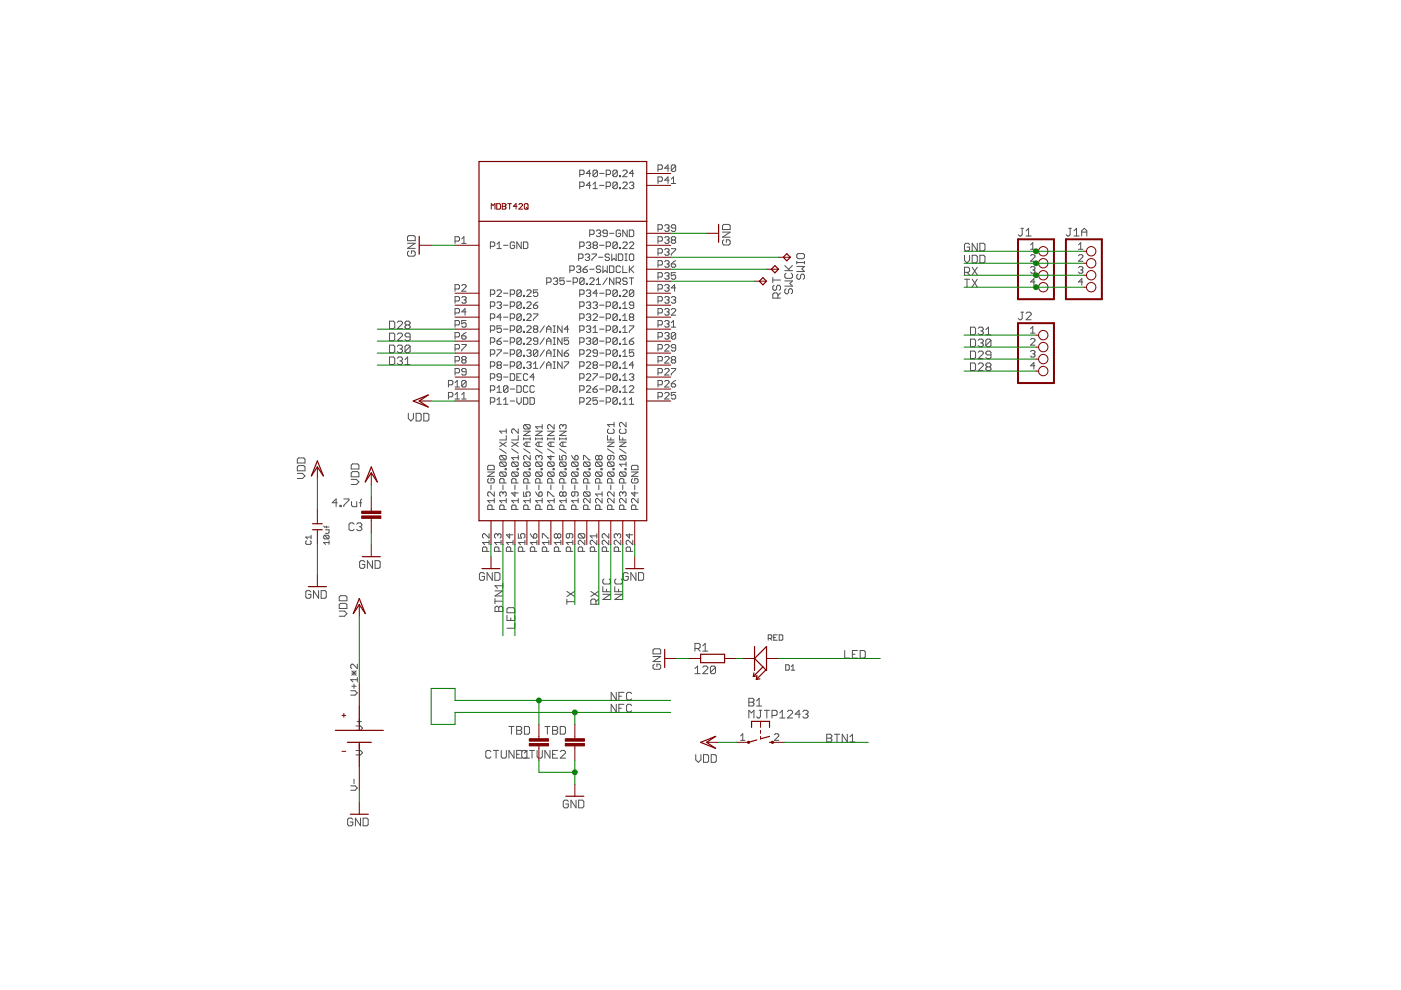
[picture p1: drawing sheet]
<svg xmlns="http://www.w3.org/2000/svg" width="297mm" height="210mm" viewBox="0 0 297 210" stroke-linecap="round" stroke-linejoin="round" font-family="sans-serif">
<g fill="none" stroke="#505050" stroke-width=".21">
<path d="M122.9 37h.7l.2-.2v-.5l-.2-.2h-.7v1.4M122.9 39.5h.7l.2-.2v-.5l-.2-.2h-.7v1.4M125.2 36.8h-.9l.7-.7v1.4M125.2 39.3h-.9l.7-.7v1.4M125.7 39.1l.5-.5v1.4M126.7 36.3l-.3-.2h-.4l-.3 .2v.9M126.7 36.3v.9l-.3 .3h-.4l-.3-.3M126.7 36.3l-1 .9M127.1 36.8h1M127.1 39.3h1M128.5 37h.7l.3-.2v-.5l-.3-.2h-.7v1.4M128.5 39.5h.7l.3-.2v-.5l-.3-.2h-.7v1.4"/>
<path d="M130.9 36.3l-.3-.2h-.4l-.3 .2v.9M130.9 38.8l-.3-.2h-.4l-.3 .2v1M130.9 36.3v.9l-.3 .3h-.4l-.3-.3M130.9 38.8v1l-.3 .2h-.4l-.3-.2M130.9 36.3l-1 .9M130.9 38.8l-1 1M131.3 37.2h.3v.3h-.3zM131.3 39.8h.3v.2h-.3zM132 36.3l.3-.2h.4l.3 .2v.2l-1 1h1M132 38.8l.3-.2h.4l.3 .2v.3l-1 .9h1M133.4 38.8l.3-.2h.4l.3 .2-.3 .5M133.9 39.3h.2"/>
<path d="M134.1 39.3l.3 .2-.3 .5h-.4l-.3-.2M134.4 36.8h-1l.7-.7v1.4M139.5 35.9h.7l.2-.2v-.5l-.2-.2h-.7v1.4M139.5 38.4h.7l.2-.2v-.5l-.2-.2h-.7v1.4M141.9 38.2h-1l.7-.7v1.4M141.9 35.7h-1l.7-.7v1.4M142.3 38l.5-.5v1.4M142.3 38.9h1M143.3 35.2l-1 .9M143.3 35.2l-.3-.2h-.4l-.3 .2v.9M143.3 35.2v.9l-.3 .3h-.4l-.3-.3M86.4 51.6h1.6l-1.6 1.1h1.6"/>
<path d="M86.7 53.2l-.3 .3v.5l.3 .3h1.1l.2-.3v-.5l-.2-.3h-.6v.6M86.7 50h1.1l.2 .2v.8h-1.6v-.8zM96.5 51.1h.7l.2-.2v-.5l-.2-.2h-.7v1.4M97.9 50.7l.5-.5v1.4M97.9 51.6h.9M104 52.2h.7l.2-.2v-.5l-.2-.2h-.7v1.4M105.4 52.7h.9M105.4 51.8l.4-.5v1.4M106.8 52h.9M109.1 51.5l-.2-.2h-.5l-.2 .2v1l.2 .2h.5l.2-.2v-.5h-.5M110.5 51.3v1.4l-.9-1.4v1.4M111 51.3h.7l.2 .2v1l-.2 .2h-.7z"/>
<path d="M115.9 59.9h.7l.2-.3v-.4l-.2-.3h-.7v1.4M117.3 59.2l.2-.3h.5l.2 .3-.2 .4M117.8 59.6h.2M118 59.6l.2 .3-.2 .4h-.5l-.2-.2M119.6 58.9h-.9v.7l.7-.2 .2 .2v.5l-.2 .2h-.5l-.2-.2M120.1 59.6h1M120.8 57.3h.7l.3-.2v-.5l-.3-.2h-.7v1.4M121.5 59.9h.7l.2-.3v-.4l-.2-.3h-.7v1.4M122.2 56.6l.2-.2h.5l.2 .2-.2 .5M122.7 54.8h.7l.2-.3v-.4l-.2-.3h-.7v1.4M122.7 57.1h.2M122.9 52.2h.7l.2-.2v-.5l-.2-.2h-.7v1.4"/>
<path d="M122.9 57.1l.2 .2-.2 .5h-.5l-.2-.2M123.6 57.1h.7l.2 .5-.2 .2h-.5l-.2-.2zM123.8 59.2v.9l-.2 .2h-.5l-.2-.2M123.8 59.2l-.2-.3h-.5l-.2 .3v.9M123.8 59.2l-.9 .9M124.1 54.1l.2-.3h.5l.2 .3-.2 .4M124.3 51.5l.2-.2h.5l.2 .2-.2 .5M124.5 56.4l-.9 .7M124.5 54.5h.3M124.8 54.5l.2 .3-.2 .4h-.5l-.2-.2M124.8 52h.2M125 52l.2 .2-.2 .5h-.5l-.2-.2"/>
<path d="M125 59.2l.3-.3h.4l.3 .3v.2l-1 .9h1M125 49.7h.7l.3-.2v-.5l-.3-.2h-.7v1.4M125 57.1h1M125.5 53.8h.9v.3l-.9 .9v.2M125.7 40h1M126 52l-.3 .2 .3 .5h.4l.3-.2-.3-.5M126 52l-.3-.2 .3-.5h.4l.3 .2-.3 .5M126 52h.4M126.4 59.4l.5-.5v1.4M126.4 49l.3-.2h.4l.3 .2-.3 .5M126.9 54.5h.9M126.9 49.5h.2"/>
<path d="M127.1 52h1M127.1 49.5l.3 .2-.3 .5h-.4l-.3-.3M127.4 56.6l-.3-.2h-.4l-.3 .5 .3 .2h.4l.3 .5-.3 .2h-.4l-.3-.2M127.8 56.4v1.4l.5-.5 .5 .5v-1.4M128.5 52.2h.7l.3-.2v-.5l-.3-.2h-.7v1.4M128.8 58.9l-1 1.4M128.8 49.5h-.7l-.3-.3 .3-.4h.4l.3 .2v.9l-.3 .3h-.4l-.3-.3M129.2 54.1l-.2-.3h-.5l-.2 .5 .2 .2h.5l.2 .5-.2 .2h-.5l-.2-.2M129.2 56.4h.7l.3 .2v1l-.3 .2h-.7zM129.2 49.5h1M129.7 53.8v1.4l.5-.4 .4 .4v-1.4M130.2 58.9v1.4l-1-1.4v1.4"/>
<path d="M130.6 59.9h.7l.3-.3v-.4l-.3-.3h-.7v1.4M130.9 51.5v1l-.3 .2h-.4l-.3-.2M130.9 51.5l-.3-.2h-.4l-.3 .2v1M130.9 51.5l-1 1M131.1 53.8h.7l.2 .3v.9l-.2 .2h-.7zM131.1 59.9l.5 .4M131.3 52.5h.3v.2h-.3zM131.6 49l-.3-.2h-.4l-.3 .2v.9l.3 .3h.4l.3-.3v-.4h-.5M131.6 56.6l-.3-.2h-.4l-.3 .2v1l.3 .2h.4l.3-.2M132 51.5l.3-.2h.4l.3 .2v.3l-1 .9h1M132 56.4v1.4h1M132.5 53.8h.5"/>
<path d="M132.5 55.2h.5M132.7 53.8v1.4M133 59.2l-.3-.3h-.4l-.3 .5 .3 .2h.4l.3 .5-.3 .2h-.4l-.3-.2M133 48.8v1.4l-1-1.4v1.4M133.4 51.5l.3-.2h.4l.3 .2v.3l-1 .9h1M133.4 54.1l.3-.3h.4l.3 .3v.9l-.3 .2h-.4l-.3-.2zM133.4 48.8h.7l.3 .2v.9l-.3 .3h-.7zM133.4 56.4v1.4M133.4 58.9h1M133.7 57.1l.7 .7M133.9 58.9v1.4M134.4 56.4l-1 .9"/>
<path d="M139.5 51.1h.7l.2-.2v-.5l-.2-.2h-.7v1.4M139.5 48.6h.7l.2-.2v-.5l-.2-.3h-.7v1.5M139.5 53.7h.7l.2-.3v-.4l-.2-.3h-.7v1.4M139.5 56.2h.7l.2-.2v-.5l-.2-.2h-.7v1.4M139.5 58.7h.7l.2-.2v-.5l-.2-.2h-.7v1.4M140.9 55.5l.3-.2h.4l.3 .2-.3 .5M140.9 58l.3-.2h.4l.3 .2-.3 .5M140.9 50.4l.3-.2h.4l.3 .2-.3 .5M140.9 47.9l.3-.3h.4l.3 .3-.3 .5M140.9 53l.3-.3h.4l.3 .3-.3 .4M141.4 58.5h.2M141.4 56h.2"/>
<path d="M141.4 53.4h.2M141.4 50.9h.2M141.4 48.4h.2M141.6 58.5l.3 .2-.3 .5h-.4l-.3-.2M141.6 50.9l.3 .2-.3 .5h-.4l-.3-.2M141.6 53.4l.3 .3-.3 .4h-.4l-.3-.2M141.6 48.4l.3 .2-.3 .5h-.4l-.3-.3M141.6 56l.3 .2-.3 .5h-.4l-.3-.3M142.3 52.7h1v.3l-1 .9v.2M142.3 56h.7l.3 .4-.3 .3h-.4l-.3-.3zM142.6 50.9l-.3-.2 .3-.5h.4l.3 .2-.3 .5M142.6 50.9l-.3 .2 .3 .5h.4l.3-.2-.3-.5"/>
<path d="M142.6 50.9h.4M143.3 48.4h-.7l-.3-.3 .3-.5h.4l.3 .3v.9l-.3 .3h-.4l-.3-.3M143.3 57.8h-1v.7l.7-.2 .3 .2v.5l-.3 .2h-.4l-.3-.2M143.3 55.3l-1 .7M153.2 49.2h1.6l-1.6 1.1h1.6M153.5 50.8l-.3 .3v.6l.3 .2h1l.3-.2v-.6l-.3-.3h-.5v.6M153.5 47.6h1l.3 .3v.8h-1.6v-.8zM163.9 58.8v1.1M163.9 59.4h1.6M166.4 59.6h1.6l-.5 .5 .5 .6h-1.6M166.4 57.4h1.6M166.4 56.3l1.1 1.1"/>
<path d="M166.7 57.9l-.3 .3v.5l.3 .3h1l.3-.3v-.5l-.3-.3M168 56.3l-.8 .8M168.9 54l.3-.2h1.1l.3 .2v.6l-.3 .2h-1.1l-.3-.2zM168.9 55.4v.5M168.9 56.5h1.7l-.6 .5 .6 .6h-1.7M168.9 55.7h1.7M169.2 58.1l-.3 .3v.5l.3 .3h.3l.2-.3v-.5l.3-.3h.3l.3 .3v.5l-.3 .3M170.6 55.4v.5M204.5 59.2h1.1M204.5 57.7h.8l.3-.2v-.6l-.3-.2h-.8v1.6M204.5 54.1v1.1l.5 .6 .6-.6v-1.1M205 59.2v1.6"/>
<path d="M205 57.7l.6 .6M205.6 51.9l-.3-.3h-.6l-.2 .3v1l.2 .3h.6l.3-.3v-.5h-.6M206.1 54.1h.8l.3 .3v1.1l-.3 .3h-.8zM206.1 59.2l1.1 1.6M206.1 56.7l1.1 1.6M207.2 51.6v1.6l-1.1-1.6v1.6M207.2 59.2l-1.1 1.6M207.2 56.7l-1.1 1.6M207.8 51.6h.8l.2 .3v1l-.2 .3h-.8zM207.8 54.1h.8l.2 .3v1.1l-.2 .3h-.8zM216.5 48.4h.5M216.7 48.4v1.4l-.2 .2h-.3l-.3-.2"/>
<path d="M217.6 50h1M217.6 48.9l.5-.5v1.6M218.5 51.9l.5-.4v1.4M218.5 52.9h.9M218.5 54.2l.2-.2h.5l.2 .2v.3l-.9 .9h.9M218.5 56.8l.2-.3h.5l.2 .3-.2 .4M219 57.2h.2M219.2 57.2l.2 .3-.2 .4h-.5l-.2-.2M219.4 59.8h-.9l.7-.7v1.4M226.6 48.4h.6M226.9 48.4v1.4l-.3 .2h-.3l-.2-.2M227.7 50h1.1"/>
<path d="M227.7 48.9l.5-.5v1.6M228.7 52.9h.9M228.7 54.2l.2-.2h.5l.2 .2v.3l-.9 .9h.9M228.7 56.8l.2-.3h.5l.2 .3-.2 .4M228.7 51.9l.4-.4v1.4M229.1 57.2h.3M229.3 49.2h1.1M229.3 50v-1.1l.6-.5 .5 .5v1.1M229.4 57.2l.2 .3-.2 .4h-.5l-.2-.2M229.6 59.8h-.9l.7-.7v1.4M82.6 70.6h.8l.3 .3v1.1l-.3 .2h-.8zM82.6 73.2h.8l.3 .2v1.1l-.3 .3h-.8z"/>
<path d="M82.6 75.7h.8l.3 .3v1.1l-.3 .2h-.8zM82.6 68.1h.8l.3 .2v1.1l-.3 .3h-.8zM84.2 70.9l.3-.3h.5l.3 .3v.3l-1.1 1h1.1M84.2 73.4l.3-.2h.5l.3 .2v.3l-.3 .3M84.2 76l.3-.3h.5l.3 .3v.2l-.3 .3M84.2 68.3l.3-.2h.5l.3 .2v.3l-1.1 1.1h1.1M84.8 74h.2M84.8 76.5h.2M85 76.5l.3 .3v.3l-.3 .2h-.5l-.3-.2M85 74l.3 .3v.2l-.3 .3h-.5l-.3-.3M85.9 76.2l.5-.5v1.6M85.9 77.3h1.1"/>
<path d="M86.1 68.9h.6M86.1 68.9l-.2 .3v.2l.2 .3h.6l.3-.3v-.2l-.3-.3M86.1 68.9l-.2-.3v-.3l.2-.2h.6l.3 .2v.3l-.3 .3M87 71.4h-.9l-.2-.2v-.3l.2-.3h.6l.3 .3v1.1l-.3 .2h-.6l-.2-.2M87 73.4l-.3-.2h-.6l-.2 .2v1.1M87 73.4v1.1l-.3 .3h-.6l-.2-.3M87 73.4l-1.1 1.1M96.5 61.3h.7l.2-.3v-.4l-.2-.3h-.7v1.4M96.5 63.8h.7l.2-.2v-.5l-.2-.2h-.7v1.4M96.5 66.4h.7l.2-.3v-.4l-.2-.3h-.7v1.4M96.5 68.9h.7l.2-.2v-.5l-.2-.2h-.7v1.4M96.5 71.4h.7l.2-.2v-.5l-.2-.2h-.7v1.4"/>
<path d="M96.5 74h.7l.2-.3v-.4l-.2-.3h-.7v1.4M96.5 76.5h.7l.2-.2v-.5l-.2-.2h-.7v1.4M96.5 79.1h.7l.2-.3v-.4l-.2-.3h-.7v1.4M97.9 63.1l.2-.2h.5l.2 .2-.2 .5M97.9 60.6l.2-.3h.5l.2 .3v.2l-.9 .9h.9M97.9 71.2h.7l.2 .5-.2 .2h-.5l-.2-.2zM97.9 73h.9v.3l-.9 .9v.2M98.1 76.3l-.2-.2 .2-.5h.5l.2 .2-.2 .5M98.1 76.3l-.2 .2 .2 .5h.5l.2-.2-.2-.5M98.1 76.3h.5M98.4 63.6h.2M98.6 63.6l.2 .2-.2 .5h-.5l-.2-.2"/>
<path d="M98.8 68h-.9v.7l.7-.3 .2 .3v.4l-.2 .3h-.5l-.2-.3M98.8 78.8h-.7l-.2-.2 .2-.5h.5l.2 .3v.9l-.2 .2h-.5l-.2-.2M98.8 66.1h-.9l.7-.7v1.4M98.8 70.5l-.9 .7M104 70h.7l.2-.2v-.5l-.2-.2h-.7v1.4M104 77.6h.7l.2-.2v-.5l-.2-.2h-.7v1.4M104 62.4h.7l.2-.2v-.5l-.2-.2h-.7v1.4M104 64.9h.7l.2-.2v-.5l-.2-.2h-.7v1.4M104 67.5h.7l.2-.3v-.4l-.2-.3h-.7v1.4M104 72.6h.7l.2-.3v-.4l-.2-.3h-.7v1.4M104 75.1h.7l.2-.2v-.5l-.2-.2h-.7v1.4M105.4 61.7l.2-.2h.5l.2 .2v.2l-.9 1h.9"/>
<path d="M105.4 64.2l.2-.2h.5l.2 .2-.2 .5M105.4 72.3h.7l.2 .5-.2 .2h-.5l-.2-.2zM105.4 74.2h.9v.2l-.9 .9v.3M105.6 77.4l-.2 .2 .2 .5h.5l.2-.2-.2-.5M105.6 77.4l-.2-.2 .2-.5h.5l.2 .2-.2 .5M105.6 77.4h.5M105.8 64.7h.3M106.1 64.7l.2 .2-.2 .5h-.5l-.2-.2M106.3 69.1h-.9v.7l.7-.2 .2 .2v.5l-.2 .2h-.5l-.2-.2M106.3 79.9h-.7l-.2-.2 .2-.5h.5l.2 .3v.9l-.2 .2h-.5l-.2-.2M106.3 67.2h-.9l.7-.7v1.4M106.3 71.6l-.9 .7"/>
<path d="M106.8 62.2h.9M106.8 64.7h.9M106.8 67.2h.9M106.8 69.8h.9M106.8 72.3h.9M106.8 74.9h.9M106.8 77.4h.9M106.8 79.9h.9M108.2 67.5h.7l.2-.3v-.4l-.2-.3h-.7v1.4M108.2 62.4h.7l.2-.2v-.5l-.2-.2h-.7v1.4M108.2 64.9h.7l.2-.2v-.5l-.2-.2h-.7v1.4M108.2 70h.7l.2-.2v-.5l-.2-.2h-.7v1.4"/>
<path d="M108.2 72.6h.7l.2-.3v-.4l-.2-.3h-.7v1.4M108.2 75.1h.7l.2-.2v-.5l-.2-.2h-.7v1.4M108.2 77.6h.7l.2-.2v-.5l-.2-.2h-.7v1.4M108.2 79.2h.7l.2 .3v.9l-.2 .2h-.7zM109.6 79.9h.4M110.5 64.2l-.9 1M110.5 61.7l-.2-.2h-.5l-.2 .2v.9M110.5 64.2l-.2-.2h-.5l-.2 .2v1M110.5 66.8l-.2-.3h-.5l-.2 .3v.9M110.5 69.3l-.2-.2h-.5l-.2 .2v1M110.5 71.9l-.2-.3h-.5l-.2 .3v.9M110.5 74.4l-.2-.2h-.5l-.2 .2v.9"/>
<path d="M110.5 76.9l-.2-.2h-.5l-.2 .2v1M110.5 79.2h-.9v1.4h.9M110.5 66.8v.9l-.2 .2h-.5l-.2-.2M110.5 61.7v.9l-.2 .3h-.5l-.2-.3M110.5 64.2v1l-.2 .2h-.5l-.2-.2M110.5 69.3v1l-.2 .2h-.5l-.2-.2M110.5 71.9v.9l-.2 .2h-.5l-.2-.2M110.5 74.4v.9l-.2 .3h-.5l-.2-.3M110.5 76.9v1l-.2 .2h-.5l-.2-.2M110.5 61.7l-.9 .9M110.5 66.8l-.9 .9M110.5 69.3l-.9 1"/>
<path d="M110.5 71.9l-.9 .9M110.5 74.4l-.9 .9M110.5 76.9l-.9 1M111 62.6h.2v.3h-.2zM111 65.2h.2v.2h-.2zM111 67.7h.2v.2h-.2zM111 70.3h.2v.2h-.2zM111 72.8h.2v.2h-.2zM111 75.3h.2v.3h-.2zM111 77.9h.2v.2h-.2zM111.7 61.7l.2-.2h.5l.2 .2v.2l-.9 1h.9M111.7 64.2l.2-.2h.5l.2 .2v.3l-.9 .9h.9"/>
<path d="M111.7 66.8l.2-.3h.5l.2 .3v.2l-.9 .9h.9M111.7 69.3l.2-.2h.5l.2 .2v.3l-.9 .9h.9M111.7 71.9l.2-.3h.5l.2 .3v.2l-.9 .9h.9M111.7 74.4l.2-.2h.5l.2 .2-.2 .5M111.7 76.9l.2-.2h.5l.2 .2-.2 .5M111.9 79.5l-.2-.3h-.5l-.2 .3v.9l.2 .2h.5l.2-.2M112.1 74.9h.3M112.1 77.4h.3M112.4 74.9l.2 .2-.2 .5h-.5l-.2-.3M112.4 77.4l.2 .2-.2 .5h-.5l-.2-.2M113.1 64.7h.7l.2 .5-.2 .2h-.5l-.2-.2zM113.1 66.5h.9v.3l-.9 .9v.2"/>
<path d="M113.1 78.1h.9M113.1 77.2l.5-.5v1.4M113.3 79.9h-.9l.7-.7v1.4M113.3 69.8l-.2-.2 .2-.5h.5l.2 .2-.2 .5M113.3 69.8l-.2 .2 .2 .5h.5l.2-.2-.2-.5M113.3 69.8h.5M114 72.3h-.7l-.2-.2 .2-.5h.5l.2 .3v.9l-.2 .2h-.5l-.2-.2M114 61.5h-.9v.7l.7-.3 .2 .3v.4l-.2 .3h-.5l-.2-.3M114 74.4l-.2-.2h-.5l-.2 .2v.9M114 74.4v.9l-.2 .3h-.5l-.2-.3M114 64l-.9 .7M114 74.4l-.9 .9"/>
<path d="M115.4 69.1l-.9 1.4M115.4 71.6l-.9 1.4M115.4 74.2l-.9 1.4M115.4 76.7l-.9 1.4M115.9 69.8h.9M115.9 73v-.9l.5-.5 .4 .5v.9M115.9 70.5v-.9l.5-.5 .4 .5v.9M115.9 75.6v-1l.5-.4 .4 .4v1M115.9 78.1v-.9l.5-.5 .4 .5v.9M115.9 72.3h.9M115.9 74.9h.9M115.9 77.4h.9"/>
<path d="M117.3 69.1h.5M117.3 70.5h.5M117.3 71.6h.5M117.3 73h.5M117.3 74.2h.5M117.3 75.6h.5M117.3 76.7h.5M117.3 78.1h.5M117.5 69.1v1.4M117.5 71.6v1.4M117.5 74.2v1.4M117.5 76.7v1.4"/>
<path d="M119.2 69.1v1.4l-1-1.4v1.4M119.2 71.6v1.4l-1-1.4v1.4M119.2 74.2v1.4l-1-1.4v1.4M119.2 76.7v1.4l-1-1.4v1.4M119.6 74.9h.7l.3 .4-.3 .3h-.4l-.3-.3zM119.6 76.7h1v.2l-1 1v.2M120.6 69.8h-1l.7-.7v1.4M120.6 71.6h-1v.7l.7-.2 .3 .2v.5l-.3 .2h-.4l-.3-.2M120.6 74.2l-1 .7M122.9 62.4h.7l.2-.2v-.5l-.2-.2h-.7v1.4M122.9 64.9h.7l.2-.2v-.5l-.2-.2h-.7v1.4M122.9 67.5h.7l.2-.3v-.4l-.2-.3h-.7v1.4"/>
<path d="M122.9 70h.7l.2-.2v-.5l-.2-.2h-.7v1.4M122.9 72.6h.7l.2-.3v-.4l-.2-.3h-.7v1.4M122.9 75.1h.7l.2-.2v-.5l-.2-.2h-.7v1.4M122.9 77.6h.7l.2-.2v-.5l-.2-.2h-.7v1.4M124.3 61.7l.2-.2h.5l.2 .2-.2 .5M124.3 64.2l.2-.2h.5l.2 .2-.2 .5M124.3 66.8l.2-.3h.5l.2 .3-.2 .4M124.3 69.3l.2-.2h.5l.2 .2-.2 .5M124.3 71.9l.2-.3h.5l.2 .3-.2 .4M124.3 74.4l.2-.2h.5l.2 .2v.2l-.9 1h.9M124.3 76.9l.2-.2h.5l.2 .2v.3l-.9 .9h.9M124.3 79.5l.2-.3h.5l.2 .3v.2l-.9 .9h.9"/>
<path d="M124.3 60.1h.2v.2h-.2zM124.8 62.2h.2M124.8 64.7h.2M124.8 67.2h.2M124.8 69.8h.2M124.8 72.3h.2M125 62.2l.2 .2-.2 .5h-.5l-.2-.3M125 64.7l.2 .2-.2 .5h-.5l-.2-.2M125 67.2l.2 .3-.2 .4h-.5l-.2-.2M125 69.8l.2 .2-.2 .5h-.5l-.2-.2M125 72.3l.2 .3-.2 .4h-.5l-.2-.2M125.7 66.8l.3-.3h.4l.3 .3v.2l-1 .9h1"/>
<path d="M125.7 64.2l.3-.2h.4l.3 .2-.3 .5M125.7 70.5h1M125.7 79.2h1v.3l-1 .9v.2M125.7 69.6l.5-.5v1.4M126 77.4l-.3-.2 .3-.5h.4l.3 .2-.3 .5M126 77.4l-.3 .2 .3 .5h.4l.3-.2-.3-.5M126 77.4h.4M126.2 64.7h.2M126.4 64.7l.3 .2-.3 .5h-.4l-.3-.2M126.4 60.3h1M126.7 71.9l-.3-.3h-.4l-.3 .3v.9M126.7 74.9h-.7l-.3-.3 .3-.4h.4l.3 .2v.9l-.3 .3h-.4l-.3-.3"/>
<path d="M126.7 62.2h-1l.7-.7v1.4M126.7 71.9v.9l-.3 .2h-.4l-.3-.2M126.7 71.9l-1 .9M127.1 62.2h1M127.1 64.7h1M127.1 67.2h1M127.1 69.8h1M127.1 72.3h1M127.1 74.9h1M127.1 77.4h1M127.1 79.9h1M128.5 75.1h.7l.3-.2v-.5l-.3-.2h-.7v1.4"/>
<path d="M128.5 72.6h.7l.3-.3v-.4l-.3-.3h-.7v1.4M128.5 62.4h.7l.3-.2v-.5l-.3-.2h-.7v1.4M128.5 64.9h.7l.3-.2v-.5l-.3-.2h-.7v1.4M128.5 67.5h.7l.3-.3v-.4l-.3-.3h-.7v1.4M128.5 70h.7l.3-.2v-.5l-.3-.2h-.7v1.4M128.5 77.6h.7l.3-.2v-.5l-.3-.2h-.7v1.4M130.9 74.4l-.3-.2h-.4l-.3 .2v.9M130.9 61.7l-.3-.2h-.4l-.3 .2v.9M130.9 61.7v.9l-.3 .3h-.4l-.3-.3M130.9 64.2l-.3-.2h-.4l-.3 .2v1M130.9 64.2v1l-.3 .2h-.4l-.3-.2M130.9 66.8l-.3-.3h-.4l-.3 .3v.9"/>
<path d="M130.9 66.8v.9l-.3 .2h-.4l-.3-.2M130.9 69.3l-.3-.2h-.4l-.3 .2v1M130.9 69.3v1l-.3 .2h-.4l-.3-.2M130.9 71.9l-.3-.3h-.4l-.3 .3v.9M130.9 71.9v.9l-.3 .2h-.4l-.3-.2M130.9 74.4v.9l-.3 .3h-.4l-.3-.3M130.9 76.9l-.3-.2h-.4l-.3 .2v1M130.9 76.9v1l-.3 .2h-.4l-.3-.2M130.9 79.5l-.3-.3h-.4l-.3 .3v.9M130.9 79.5v.9l-.3 .2h-.4l-.3-.2M130.9 71.9l-1 .9M130.9 76.9l-1 1"/>
<path d="M130.9 79.5l-1 .9M130.9 74.4l-1 .9M130.9 69.3l-1 1M130.9 66.8l-1 .9M130.9 64.2l-1 1M130.9 61.7l-1 .9M131.3 62.6h.3v.3h-.3zM131.3 65.2h.3v.2h-.3zM131.3 67.7h.3v.2h-.3zM131.3 70.3h.3v.2h-.3zM131.3 72.8h.3v.2h-.3zM131.3 75.3h.3v.3h-.3z"/>
<path d="M131.3 77.9h.3v.2h-.3zM132 61.7l.3-.2h.4l.3 .2v.2l-1 1h1M132 65.4h1M132 67.9h1M132 70.5h1M132 73h1M132 75.6h1M132 78.1h1M132 72.1l.5-.5v1.4M132 74.6l.5-.4v1.4M132 77.2l.5-.5v1.4M132 79.7l.5-.5v1.4"/>
<path d="M132 64.5l.5-.5v1.4M132 67l.5-.5v1.4M132 69.6l.5-.5v1.4M133.4 69.1h1v.2l-1 1v.2M133.4 72.3h.7l.3 .5-.3 .2h-.4l-.3-.2zM133.4 79.5l.3-.3h.4l.3 .3-.3 .4M133.7 67.2l-.3-.2 .3-.5h.4l.3 .3-.3 .4M133.7 67.2h.4M133.7 67.2l-.3 .3 .3 .4h.4l.3-.2-.3-.5M133.9 79.9h.2M134.1 79.9l.3 .3-.3 .4h-.4l-.3-.2M134.4 61.7l-.3-.2h-.4l-.3 .2v.9"/>
<path d="M134.4 61.7v.9l-.3 .3h-.4l-.3-.3M134.4 64.7h-.7l-.3-.2 .3-.5h.4l.3 .2v1l-.3 .2h-.4l-.3-.2M134.4 74.2h-1v.7l.7-.3 .3 .3v.4l-.3 .3h-.4l-.3-.3M134.4 77.4h-1l.7-.7v1.4M134.4 71.6l-1 .7M134.4 61.7l-1 .9M139.5 63.8h.7l.2-.2v-.5l-.2-.2h-.7v1.4M139.5 61.3h.7l.2-.3v-.4l-.2-.3h-.7v1.4M139.5 66.4h.7l.2-.3v-.4l-.2-.3h-.7v1.4M139.5 68.9h.7l.2-.2v-.5l-.2-.2h-.7v1.4M139.5 71.4h.7l.2-.2v-.5l-.2-.2h-.7v1.4M139.5 74h.7l.2-.3v-.4l-.2-.3h-.7v1.4"/>
<path d="M139.5 76.5h.7l.2-.2v-.5l-.2-.2h-.7v1.4M139.5 79.1h.7l.2-.3v-.4l-.2-.3h-.7v1.4M140.9 63.1l.3-.2h.4l.3 .2-.3 .5M140.9 60.6l.3-.3h.4l.3 .3-.3 .4M140.9 65.7l.3-.3h.4l.3 .3-.3 .4M140.9 68.2l.3-.2h.4l.3 .2-.3 .5M140.9 70.7l.3-.2h.4l.3 .2-.3 .5M140.9 73.3l.3-.3h.4l.3 .3v.2l-1 .9h1M140.9 75.8l.3-.2h.4l.3 .2v.3l-1 .9h1M140.9 78.4l.3-.3h.4l.3 .3v.2l-1 .9h1M141.4 63.6h.2M141.4 66.1h.2"/>
<path d="M141.4 71.2h.2M141.4 68.7h.2M141.4 61h.2M141.6 61l.3 .3-.3 .4h-.4l-.3-.2M141.6 63.6l.3 .2-.3 .5h-.4l-.3-.2M141.6 68.7l.3 .2-.3 .5h-.4l-.3-.3M141.6 71.2l.3 .2-.3 .5h-.4l-.3-.2M141.6 66.1l.3 .3-.3 .4h-.4l-.3-.2M142.3 63.1l.3-.2h.4l.3 .2-.3 .5M142.3 65.7l.3-.3h.4l.3 .3v.2l-1 .9h1M142.3 69.4h1M142.3 78.1h1v.3l-1 .9v.2"/>
<path d="M142.3 68.4l.5-.4v1.4M142.6 76.3l-.3-.2 .3-.5h.4l.3 .2-.3 .5M142.6 76.3l-.3 .2 .3 .5h.4l.3-.2-.3-.5M142.6 76.3h.4M142.8 63.6h.2M143 63.6l.3 .2-.3 .5h-.4l-.3-.2M143.3 70.7l-.3-.2h-.4l-.3 .2v1M143.3 73.7h-.7l-.3-.2 .3-.5h.4l.3 .3v.9l-.3 .2h-.4l-.3-.2M143.3 70.7v1l-.3 .2h-.4l-.3-.2M143.3 61h-1l.7-.7v1.4M143.3 70.7l-1 1M164.1 60.5l-.2 .2v.6l.2 .3h.3l.3-.3v-.6l.2-.2h.3l.3 .2v.6l-.3 .3"/>
<path d="M164.9 63.2v-.8l-.2-.3h-.6l-.2 .3v.8h1.6M165.5 62.1l-.6 .6M166.7 61.2l-.3 .3v.5l.3 .3h.2l.3-.3v-.5l.3-.3h.2l.3 .3v.5l-.3 .3M205.8 69.4h.8l.2 .2v1.1l-.2 .3h-.8zM205.8 71.9h.8l.2 .3v1.1l-.2 .2h-.8zM205.8 77h.8l.2 .2v1.1l-.2 .3h-.8zM205.8 74.4h.8l.2 .3v1.1l-.2 .3h-.8zM207.4 77.2l.3-.2h.5l.3 .2v.3l-1.1 1.1h1.1M207.4 69.6l.3-.2h.5l.3 .2v.3l-.3 .3M207.4 72.2l.3-.3h.5l.3 .3v.2l-.3 .3M207.4 74.7l.3-.3h.5l.3 .3v.3l-1.1 1.1h1.1M207.9 70.2h.3"/>
<path d="M207.9 72.7h.3M208.2 70.2l.3 .2v.3l-.3 .3h-.5l-.3-.3M208.2 72.7l.3 .3v.3l-.3 .2h-.5l-.3-.2M209 71h1.1M209 69.9l.6-.5v1.6M209.3 77.8l-.3-.3v-.3l.3-.2h.5l.3 .2v.3l-.3 .3M209.3 77.8l-.3 .3v.2l.3 .3h.5l.3-.3v-.2l-.3-.3M209.3 77.8h.5M210.1 72.2l-.3-.3h-.5l-.3 .3v1.1M210.1 75.2h-.8l-.3-.2v-.3l.3-.3h.5l.3 .3v1.1l-.3 .3h-.5l-.3-.3M210.1 72.2v1.1l-.3 .2h-.5l-.3-.2M210.1 72.2l-1.1 1.1"/>
<path d="M216.5 66.2h.5M216.7 66.2v1.3l-.2 .3h-.3l-.3-.3M217.6 66.4l.2-.2h.6l.2 .2v.3l-1 1.1h1M218.5 69.7l.5-.5v1.4M218.5 72l.2-.2h.5l.2 .2v.2l-.9 1h.9M218.5 74.5l.2-.2h.5l.2 .2-.2 .5M218.5 70.6h.9M219 75h.2M219.2 75l.2 .2-.2 .5h-.5l-.2-.2M219.4 77.6h-.9l.7-.7v1.4M63 99l.3-.3h1.1l.3 .3v.8h-1.7zM63 97.4l.3-.3h1.1l.3 .3v.8h-1.7z"/>
<path d="M74.5 98.6l.2-.2h1.1l.3 .2v.8h-1.6zM86.6 87.6v1.1l.5 .6 .6-.6v-1.1M88.2 87.6h.8l.3 .3v1.1l-.3 .3h-.8zM89.9 87.6h.8l.2 .3v1.1l-.2 .3h-.8zM95.1 84.1h.7l.2-.2v-.5l-.2-.2h-.7v1.4M95.1 81.6h.7l.2-.2v-.5l-.2-.2h-.7v1.4M96.5 81.1l.4-.4v1.4M96.5 83.7l.4-.5v1.4M96.5 82.1h.9M96.5 84.6h.9M97.9 83.7l.5-.5v1.4M97.9 84.6h.9"/>
<path d="M98.8 80.9v.9l-.2 .3h-.5l-.2-.3M98.8 80.9l-.2-.2h-.5l-.2 .2v.9M98.8 80.9l-.9 .9M103.6 98.7h1l.2 .2v.7h-1.4v-.7zM104 80.2h.7l.2-.3v-.4l-.2-.3h-.7v1.4M104 82.7h.7l.2-.2v-.5l-.2-.2h-.7v1.4M104 85.3h.7l.2-.3v-.4l-.2-.3h-.7v1.4M105.4 82.3l.4-.5v1.4M105.4 84.8l.4-.5v1.4M105.4 83.2h.9M105.4 85.7h.9M105.9 95.2l1.4 .9"/>
<path d="M105.9 93.7l1.4 1M106.2 96.6h.9l.2 .2v.5l-.2 .2M106.2 98h.9l.2 .2v.5l-.2 .2M106.2 96.6l-.3 .2v.5l.3 .2h.9M106.2 98l-.3 .2v.5l.3 .2h.9M106.2 98l.9 .9M106.2 96.6l.9 .9M106.8 85.7h.9M106.8 84.8l.4-.5v1.4M107.1 99.4h.2v.2h-.2zM107.3 91v.9M107.3 92.4v.9h-1.4"/>
<path d="M107.3 93.7l-1.4 1M107.3 91.4h-1.4l.5 .5M107.7 82l-.2-.2h-.5l-.2 .2v1M107.7 82v1l-.2 .2h-.5l-.2-.2M107.7 82l-.9 1M108.2 82.5h.9M108.2 85h.9M108.5 95.2l1.4 .9M108.5 93.7l1.4 1M108.7 98l-.2 .2v.5l.2 .2h.9M108.7 98h.9l.3 .2v.5l-.3 .2M108.7 98l.9 .9"/>
<path d="M109.6 81.8h.7l.2 .2v1l-.2 .2h-.7zM109.6 84.3v1l.4 .4 .5-.4v-1M109.6 99.4h.3v.2h-.3zM109.9 97h-1.4l.4 .5M109.9 91v.9l-1-.9-.4 .2v.5l.2 .2M109.9 92.4v.9h-1.4M109.9 96.6v.9M109.9 93.7l-1.4 1M111 84.3h.7l.2 .3v.9l-.2 .2h-.7zM111 91.4h1.4l-1.4 1h1.4M111 92.8v.5M111 95.2l1.4 .9"/>
<path d="M111 93h1.4M111.3 90l-.3 .3v.4l.3 .3h.9M111.3 90l.9 1M111.3 98l-.3 .2v.5l.3 .2h.9M111.3 98h.9l.2 .2v.5l-.2 .2M111.3 90h.9l.2 .3v.4l-.2 .3M111.3 98l.9 .9M111.7 93.7v1M111.9 82l-.2-.2h-.5l-.2 .2v1l.2 .2h.5l.2-.2M112.2 99.4h.2v.2h-.2zM112.4 84.3h.7l.2 .3v.9l-.2 .2h-.7zM112.4 96.6v.9l-.9-.9h-.2l-.3 .2v.5l.3 .2"/>
<path d="M112.4 92.8v.5M112.4 93.7h-.9l-.5 .5 .5 .5h.9M113.3 82l-.2-.2h-.5l-.2 .2v1l.2 .2h.5l.2-.2M113.6 92.8v.5M113.6 91.4h1.4l-1.4 1h1.4M113.6 93h1.4M113.6 95.2l1.4 .9M113.8 98h.9l.3 .2v.5l-.3 .2M113.8 98l-.2 .2v.5l.2 .2h.9M113.8 98l.9 .9M114.3 96.8l.2-.2 .5 .2v.5l-.3 .2M114.3 96.8l-.3-.2-.4 .2v.5l.2 .2"/>
<path d="M114.3 93.7v1M114.3 96.8v.2M114.7 99.4h.3v.2h-.3zM115 90v1M115 92.8v.5M115 90.5h-1.4l.4 .5M115 93.7h-1l-.4 .5 .4 .5h1M116.1 92.8v.5M116.1 91.4h1.4l-1.4 1h1.4M116.1 93h1.4M116.1 95.2l1.4 .9M116.3 98l-.2 .2v.5l.2 .2h1"/>
<path d="M116.3 98h1l.2 .2v.5l-.2 .2M116.3 98l1 .9M116.8 93.7v1M116.8 96.6v.9l-.7-.7h1.4M117.3 99.4h.2v.2h-.2zM117.5 90v1l-.9-1h-.3l-.2 .3v.4l.2 .3M117.5 92.8v.5M117.5 93.7h-.9l-.5 .5 .5 .5h.9M118.6 96.6v.9h.7l-.2-.7 .2-.2h.5l.2 .2v.5l-.2 .2M118.6 91.4h1.4l-1.4 1h1.4M118.6 93h1.4M118.6 92.8v.5"/>
<path d="M118.6 95.2l1.4 .9M118.9 98l-.3 .2v.5l.3 .2h.9M118.9 98h.9l.2 .2v.5l-.2 .2M118.9 98l.9 .9M119.3 90.3l-.2-.3-.5 .3v.4l.3 .3M119.3 90.3l.3-.3 .4 .3v.4l-.2 .3M119.3 90.3v.2M119.3 93.7v1M119.8 99.4h.2v.2h-.2zM120 93.7h-.9l-.5 .5 .5 .5h.9M120 92.8v.5M121.2 96.6l.7 .9"/>
<path d="M121.4 98h.9l.3 .2v.5l-.3 .2M121.4 98l-.2 .2v.5l.2 .2h.9M121.4 98l.9 .9M121.9 96.8l.4-.2 .3 .2v.5l-.3 .2h-.4zM122.3 99.4h.3v.2h-.3zM122.9 80.2h.7l.2-.3v-.4l-.2-.3h-.7v1.4M122.9 82.7h.7l.2-.2v-.5l-.2-.2h-.7v1.4M122.9 85.3h.7l.2-.3v-.4l-.2-.3h-.7v1.4M123.7 97.5v-.9h.3l.9 .9h.2M124 98l-.3 .2v.5l.3 .2h.9M124 98h.9l.2 .2v.5l-.2 .2M124 98l.9 .9"/>
<path d="M124.3 82l.2-.2h.5l.2 .2v.3l-.9 .9h.9M124.3 84.6l.2-.3h.5l.2 .3v.2l-.9 .9h.9M124.9 99.4h.2v.2h-.2zM125.7 82.5h.7l.3 .5-.3 .2h-.4l-.3-.2zM126.5 98l.9 .9M126.5 98h.9l.3 .2v.5l-.3 .2M126.5 98l-.2 .2v.5l.2 .2h.9M126.7 84.3h-1v.7l.5-.2 .5 .2v.5l-.3 .2h-.4l-.3-.2M126.7 81.8l-1 .7M127 96.8l.2-.2 .5 .2v.5l-.3 .2-.4-.2M127 96.8l-.3-.2-.4 .2v.5l.2 .2 .5-.2M127 96.8v.5"/>
<path d="M127.1 82.5h1M127.1 85h1M127.4 99.4h.3v.2h-.3zM128.5 82.7h.7l.3-.2v-.5l-.3-.2h-.7v1.4M128.5 85.3h.7l.3-.3v-.4l-.3-.3h-.7v1.4M128.5 80.2h.7l.3-.3v-.4l-.3-.3h-.7v1.4M128.8 92.4v.9h1.4M128.8 93.7h1.4l-1.4 1h1.4M128.8 95.2l1.4 .9M129 98l1 .9M129 98l-.2 .2v.5l.2 .2h1M129 98h1l.2 .2v.5l-.2 .2"/>
<path d="M129 91l-.2 .2v.5l.2 .2h1l.2-.2v-.5l-.2-.2M129.5 96.6v.7l-.2 .2-.5-.2v-.5l.2-.2h1l.2 .2v.5l-.2 .2M129.5 92.8v.5M130 99.4h.2v.2h-.2zM130.2 90h-1.4l.5 .5M130.2 89.6v.9M130.9 84.6l-1 .9M130.9 82l-.3-.2h-.4l-.3 .2v1M130.9 82v1l-.3 .2h-.4l-.3-.2M130.9 84.6l-.3-.3h-.4l-.3 .3v.9M130.9 84.6v.9l-.3 .2h-.4l-.3-.2M130.9 82l-1 1"/>
<path d="M131.3 80.4h.3v.2h-.3zM131.3 83h.3v.2h-.3zM131.3 85.5h.3v.2h-.3zM131.3 92.4v.9h1.4M131.3 93.7h1.4l-1.4 1h1.4M131.3 95.2l1.4 .9M131.6 91l-.3 .2v.5l.3 .2h.9l.2-.2v-.5l-.2-.2M131.6 96.6l.9 .9M131.6 96.6l-.3 .2v.5l.3 .2h.9M131.6 96.6h.9l.2 .2v.5l-.2 .2M132 80.6h1M132 83.2h1"/>
<path d="M132 85.7h1M132 82.3l.5-.5v1.4M132 84.8l.5-.5v1.4M132 92.8v.5M132.5 99.4h.2v.2h-.2zM132.7 89.6v.9l-.9-.9-.5 .2v.5l.3 .2M132.7 98v.9M132.7 98.4h-1.4l.5 .5M133.4 82l.3-.2h.4l.3 .2v.3l-1 .9h1M133.4 85.7h1M133.4 84.8l.5-.5v1.4M133.9 98.9l.2-.2h.9l.3 .2v.7h-1.4z"/>
<path d="M139.5 81.6h.7l.2-.2v-.5l-.2-.2h-.7v1.4M139.5 84.1h.7l.2-.2v-.5l-.2-.2h-.7v1.4M140.9 80.9l.3-.2h.4l.3 .2v.2l-1 1h1M140.9 83.4l.3-.2h.4l.3 .2v.3l-1 .9h1M142.3 81.4h.7l.3 .4-.3 .3h-.4l-.3-.3zM143.3 83.2h-1v.7l.7-.2 .3 .2v.5l-.3 .2h-.4l-.3-.2M143.3 80.7l-1 .7M63 100.4h1.1l.6 .5-.6 .6h-1.1M65 114.7l-.2 .2v.3l.2 .2h.8l.2-.2v-.3l-.2-.2M66 113.5v.8M66 113.9h-1.2l.4 .4M68.6 111.5l.2 .2h1"/>
<path d="M68.8 113.5h.8l.2 .2v.4l-.2 .2M68.8 113.5l-.2 .2v.4l.2 .2h.8M68.8 113.5l.8 .8M69 112.3h.8v.6l-.2 .2h-.6M69.2 111.5v.4M69.8 115h-1.2l.4 .4M69.8 114.7v.7M71.5 106.6h-1.1l.9-.8v1.6M72.1 107.1h.2v.3h-.2zM72.9 105.8h1.1v.3l-1.1 1v.3M74.5 101.6h1.1l.5 .6-.5 .5h-1.1M74.5 100.3l.2-.3h1.1l.3 .3v.8h-1.6z"/>
<path d="M74.5 106.3v.8l.3 .3h.8v-1.1M75.1 111.1l-.3-.2h-.5l-.3 .2v1.1l.3 .3h.5l.3-.3M75.6 111.1l.3-.2h.5l.3 .2v.3l-.3 .3M76.2 106.6h.5M76.2 111.7h.2M76.4 111.7l.3 .3v.2l-.3 .3h-.5l-.3-.3M76.7 105.8l-.2 .3v1.3M77.3 119.1l-.2-.2h-.6l-.3 .2v1.1l.3 .3h.6l.2-.3v-.5h-.5M79 118.9v1.6l-1.1-1.6v1.6M79.5 118.9h.8l.3 .2v1.1l-.3 .3h-.8zM103.2 116.9v-.7l-.2-.2h-.5l-.2 .2v.7h1.4M103.4 100.1h1.4l-1.4 .9h1.4"/>
<path d="M103.6 101.5l-.2 .2v.5l.2 .2h1l.2-.2v-.5l-.2-.2h-.5v.4M103.7 115h-1.4l.5 .5M103.7 113.2v.9l-.9-.9h-.3l-.2 .2v.5l.2 .2M103.7 114.6v.9M104.1 102.9v.9M104.3 108v-.7l-.2-.2h-.5l-.2 .2v.7h1.4M104.8 104.3v.9l-.9-.9-.5 .2v.5l.2 .2M104.8 106.2h-1.4l.5 .4M104.8 105.7v.9M105.5 113.4l-.2-.2-.5 .2v.5l.3 .2M105.5 113.4l.3-.2 .4 .2v.5l-.2 .2M105.5 113.4v.2"/>
<path d="M105.8 116.9v-.7l-.3-.2h-.4l-.3 .2v.7h1.4M106.2 100.1h.9l.2 .2v.5l-.2 .2M106.2 100.1l-.3 .2v.5l.3 .2h.9M106.2 100.1l.9 .9M106.2 115h-1.4l.5 .5M106.2 114.6v.9M106.6 104.5l.3-.2 .4 .2v.5l-.2 .2M106.6 104.5l-.2-.2-.5 .2v.5l.3 .2M106.6 102.9v.9M106.6 104.5v.3M106.9 102.4v-.7l-.3-.2h-.4l-.3 .2v.7h1.4M106.9 108v-.7l-.3-.2h-.4l-.3 .2v.7h1.4"/>
<path d="M107.3 105.7v.9M107.3 106.2h-1.4l.5 .4M108.1 113.2v.9l-.7-.7h1.4M108.3 116.9v-.7l-.2-.2h-.5l-.2 .2v.7h1.4M108.7 100.1l-.2 .2v.5l.2 .2h.9M108.7 100.1h.9l.3 .2v.5l-.3 .2M108.7 100.1l.9 .9M108.8 115h-1.4l.4 .5M108.8 114.6v.9M109.2 104.3v.9l-.7-.7h1.4M109.2 102.9v.9M109.4 102.4v-.7l-.2-.2h-.5l-.2 .2v.7h1.4"/>
<path d="M109.4 108v-.7l-.2-.2h-.5l-.2 .2v.7h1.4M109.9 106.2h-1.4l.4 .4M109.9 105.7v.9M109.9 113.2v.9h.7l-.2-.7 .2-.2h.5l.2 .2v.5l-.2 .2M110.8 116.9v-.7l-.2-.2h-.5l-.2 .2v.7h1.4M111 104.3v.9h.7l-.2-.4 .2-.5h.5l.2 .2v.5l-.2 .2M111.3 100.1l-.3 .2v.5l.3 .2h.9M111.3 100.1h.9l.2 .2v.5l-.2 .2M111.3 100.1l.9 .9M111.3 115h-1.4l.5 .5M111.3 114.6v.9M111.7 102.9v.9"/>
<path d="M112 102.4v-.7l-.3-.2h-.4l-.3 .2v.7h1.4M112 108v-.7l-.3-.2h-.4l-.3 .2v.7h1.4M112.4 106.2h-1.4l.5 .4M112.4 105.7v.9M112.4 113.2l.7 .9M113.1 113.4l.5-.2 .2 .2v.5l-.2 .2h-.5zM113.4 116.9v-.7l-.3-.2h-.4l-.3 .2v.7h1.4M113.6 104.3l.7 .9M113.8 100.1h.9l.3 .2v.5l-.3 .2M113.8 100.1l-.2 .2v.5l.2 .2h.9M113.8 100.1l.9 .9M113.8 115h-1.4l.5 .5"/>
<path d="M113.8 114.6v.9M114.3 104.5l.4-.2 .3 .2v.5l-.3 .2h-.4zM114.3 102.9v.9M114.5 102.4v-.7l-.2-.2h-.5l-.2 .2v.7h1.4M114.5 108v-.7l-.2-.2h-.5l-.2 .2v.7h1.4M115 105.7v.9M115 106.2h-1.4l.4 .4M115 114.1v-.9h.2l.9 .9h.3M115.9 116.9v-.7l-.2-.2h-.5l-.2 .2v.7h1.4M116.1 105.2v-.9h.2l1 .9h.2M116.3 100.1l-.2 .2v.5l.2 .2h1M116.3 100.1h1l.2 .2v.5l-.2 .2"/>
<path d="M116.3 100.1l1 .9M116.4 115h-1.4l.4 .5M116.4 114.6v.9M116.8 102.9v.9M117 102.4v-.7l-.2-.2h-.5l-.2 .2v.7h1.4M117 108v-.7l-.2-.2h-.5l-.2 .2v.7h1.4M117.5 105.7v.9M117.5 106.2h-1.4l.5 .4M118.2 113.4l-.2-.2-.5 .2v.5l.3 .2 .4-.2M118.2 113.4l.2-.2 .5 .2v.5l-.2 .2-.5-.2M118.2 113.4v.5M118.4 116.9v-.7l-.2-.2h-.4l-.3 .2v.7h1.4"/>
<path d="M118.9 100.1l-.3 .2v.5l.3 .2h.9M118.9 100.1h.9l.2 .2v.5l-.2 .2M118.9 100.1l.9 .9M118.9 115h-1.4l.5 .5M118.9 114.6v.9M119.3 104.5l-.2-.2-.5 .2v.5l.3 .2 .4-.2M119.3 104.5l.3-.2 .4 .2v.5l-.2 .2-.5-.2M119.3 102.9v.9M119.3 104.5v.5M119.6 102.4v-.7l-.3-.2h-.4l-.3 .2v.7h1.4M119.6 108v-.7l-.3-.2h-.4l-.3 .2v.7h1.4M120 106.2h-1.4l.5 .4"/>
<path d="M120 105.7v.9M120.8 113.2v.7l-.3 .2-.4-.2v-.5l.2-.2h.9l.3 .2v.5l-.3 .2M121 116.9v-.7l-.2-.2h-.5l-.2 .2v.7h1.4M121.4 100.1l-.2 .2v.5l.2 .2h.9M121.4 100.1h.9l.3 .2v.5l-.3 .2M121.4 100.1l.9 .9M121.5 115h-1.4l.4 .5M121.5 114.6v.9M121.9 104.3v.7l-.3 .2-.4-.2v-.5l.2-.2h.9l.3 .2v.5l-.3 .2M121.9 102.9v.9M122.1 102.4v-.7l-.2-.2h-.5l-.2 .2v.7h1.4M122.1 108v-.7l-.2-.2h-.5l-.2 .2v.7h1.4"/>
<path d="M122.6 106.2h-1.4l.4 .4M122.6 105.7v.9M122.8 113.2h1l.2 .2v.5l-.2 .2M122.8 113.2l-.2 .2v.5l.2 .2h1M122.8 113.2l1 .9M123.5 116.9v-.7l-.2-.2h-.5l-.2 .2v.7h1.4M124 104.3h.9l.2 .2v.5l-.2 .2M124 100.1l-.3 .2v.5l.3 .2h.9M124 100.1l.9 .9M124 100.1h.9l.2 .2v.5l-.2 .2M124 104.3l-.3 .2v.5l.3 .2h.9M124 104.3l.9 .9"/>
<path d="M124 114.6v.9l-.9-.9h-.3l-.2 .2v.5l.2 .2M124.4 102.9v.9M124.7 102.4v-.7l-.3-.2h-.4l-.3 .2v.7h1.4M124.7 108v-.7l-.3-.2h-.4l-.3 .2v.7h1.4M125.1 105.7v.9l-.9-.9h-.2l-.3 .2v.5l.3 .2M126.1 116.9v-.7l-.3-.2h-.4l-.3 .2v.7h1.4M126.5 100.1l-.2 .2v.5l.2 .2h.9M126.5 100.1h.9l.3 .2v.5l-.3 .2M126.5 100.1l.9 .9M126.5 113.6h-1.4l.5 .5M126.5 114.6v.9l-.9-.9h-.2l-.3 .2v.5l.3 .2M126.5 113.2v.9"/>
<path d="M127 102.9v.9M127.2 102.4v-.7l-.2-.2h-.5l-.2 .2v.7h1.4M127.2 108v-.7l-.2-.2h-.5l-.2 .2v.7h1.4M127.7 105.7v.9l-1-.9h-.2l-.2 .2v.5l.2 .2M127.7 104.3v.9M127.7 104.8h-1.4l.4 .4M128.6 116.9v-.7l-.2-.2h-.5l-.2 .2v.7h1.4M129 100.1l-.2 .2v.5l.2 .2h1M129 100.1h1l.2 .2v.5l-.2 .2M129 100.1l1 .9M129.1 113.2v.9l-1-.9h-.2l-.2 .2v.5l.2 .2M129.1 114.6v.9l-1-.9h-.2l-.2 .2v.5l.2 .2"/>
<path d="M129.5 102.9v.9M129.7 102.4v-.7l-.2-.2h-.5l-.2 .2v.7h1.4M129.7 108v-.7l-.2-.2h-.5l-.2 .2v.7h1.4M130.2 104.3v.9l-.9-.9-.5 .2v.5l.2 .2M130.2 105.7v.9l-.9-.9-.5 .2v.5l.2 .2M130.9 113.4l-.2-.2-.5 .2v.5l.3 .2M130.9 113.4l.2-.2 .5 .2v.5l-.2 .2M130.9 113.4v.2M131.1 116.9v-.7l-.2-.2h-.4l-.3 .2v.7h1.4M131.6 100.1l-.3 .2v.5l.3 .2h.9M131.6 100.1h.9l.2 .2v.5l-.2 .2M131.6 100.1l.9 .9"/>
<path d="M131.6 114.6v.9l-.9-.9-.5 .2v.5l.3 .2M132 104.5l-.2-.2-.5 .2v.5l.3 .2M132 104.5l.3-.2 .4 .2v.5l-.2 .2M132 102.9v.9M132 104.5v.3M132.3 102.4v-.7l-.3-.2h-.4l-.3 .2v.7h1.4M132.3 108v-.7l-.3-.2h-.4l-.3 .2v.7h1.4M132.7 105.7v.9l-.9-.9-.5 .2v.5l.3 .2M133.5 113.2v.9l-.7-.7h1.4M133.7 116.9v-.7l-.2-.2h-.5l-.2 .2v.7h1.4M133.9 100.1h1.4l-1.4 .9h1.4M134.1 101.5l-.2 .2v.5l.2 .2h.9l.3-.2v-.5l-.3-.2h-.4v.4"/>
<path d="M134.2 114.6v.9l-1-.9-.4 .2v.5l.2 .2M134.6 104.3v.9l-.7-.7h1.4M134.6 102.9v.9M134.8 108v-.7l-.2-.2h-.5l-.2 .2v.7h1.4M135.3 105.7v.9l-1-.9-.4 .2v.5l.2 .2M65.9 125.5l-.3-.3h-.5l-.3 .3v1.1l.3 .3h.5l.3-.3v-.6h-.5M67.5 125.2v1.7l-1-1.7v1.7M68.1 125.2h.8l.3 .3v1.1l-.3 .3h-.8zM71.9 129.6h1.1l.6 .5-.6 .6h-1.1M71.9 128.2l.3-.3h1.1l.3 .3v.8h-1.7zM71.9 126.6l.3-.3h1.1l.3 .3v.8h-1.7zM102.7 121.7l-.3-.3h-.5l-.3 .3v1.1l.3 .2h.5l.3-.2v-.6h-.5"/>
<path d="M104.4 121.4v1.6l-1.1-1.6v1.6M104.9 121.4h.8l.3 .3v1.1l-.3 .2h-.8zM104.9 126.9v1.1M104.9 128.8l.3-.3h.3l.2 .3 .3-.3h.3l.3 .3v.8h-1.7zM104.9 127.5h1.7M104.9 125.3h1.7l-1.7 1.1h1.7M105.7 128.8v.8M106.6 123.6v1.1M106.6 124.2h-1.7l.6 .5M107.5 129.1l.3-.3h1l.3 .3v.8h-1.6zM107.5 130.5v1.1h1.6v-1.1M108.3 131v.6"/>
<path d="M109.1 132.1v1.1h-1.6M120.2 127.6h1.6M120.2 127v1.1M120.2 125.4l1.6 1.1M121.8 125.4l-1.6 1.1M125.3 125.4l1.6 1.1M126.3 128.1v-.8l-.2-.3h-.6l-.2 .3v.8h1.6M126.9 127l-.6 .6M126.9 125.4l-1.6 1.1M127.8 126h1.6l-1.6 1.1h1.6M127.8 124.4v1.1h1.6M128.1 122.7l-.3 .3v.5l.3 .3h1.1l.2-.3v-.5l-.2-.3"/>
<path d="M128.6 124.9v.6M130.3 126h1.7l-1.7 1.1h1.7M130.3 124.4v1.1h1.7M130.6 122.7l-.3 .3v.5l.3 .3h1.1l.3-.3v-.5l-.3-.3M131.1 124.9v.6M133.2 121.7l-.3-.3h-.5l-.3 .3v1.1l.3 .2h.5l.3-.2v-.6h-.5M134.8 121.4v1.6l-1-1.6v1.6M135.4 121.4h.8l.3 .3v1.1l-.3 .2h-.8zM138.5 137.8l.2-.2h1.1l.3 .2v.8h-1.6zM138.5 139.2h1.6l-1.6 1.1h1.6M147.3 137.5h.9l.2-.3v-.5l-.2-.3h-.9v1.6M147.9 137.5l.5 .5"/>
<path d="M149 136.9l.5-.5v1.6M149 138h1.1M162.9 135.4h.5l.2-.2v-.4l-.2-.2h-.5v1.1M163.3 135.4l.3 .3M164 135.2h.4M164.8 134.6h-.8v1.1h.8M165.2 134.6h.6l.2 .2v.8l-.2 .1h-.6zM179.1 137.9v1.6h1.1M180.7 138.7h.6M181.8 137.9h-1.1v1.6h1.1M182.4 137.9h.8l.3 .3v1.1l-.3 .2h-.8zM74.4 146.5h.9l.5 .4-.5 .5h-.9"/>
<path d="M74.6 145.5h.9M74.6 142.2l.9 1M74.6 142.7h.9M75.1 142.2v1M75.1 145v1M75.5 153.9h.9l.5 .5-.5 .5h-.9M75.5 159.1h.9l.5 .5-.5 .5h-.9M75.5 142.2l-.9 1M75.7 153h.9M75.8 140.8v1l-1-1-.4 .3v.4l.2 .3M75.8 144.1h-1.4l.4 .5M75.8 143.6v1"/>
<path d="M76.2 152.5v1M76.2 157.7v1M104.1 159.4l-.3-.3h-.5l-.3 .3v1.1l.3 .2h.5l.3-.2M104.6 159.1h1.1M105.2 159.1v1.6M106.3 159.1v1.4l.2 .2h.6l.3-.2v-1.4M107.9 154h1.1M108.4 154v1.7M109 159.1v1.6l-1.1-1.6v1.6M109.5 154h.9l.2 .3v.3l-.2 .3 .2 .2v.3l-.2 .3h-.9zM109.5 154.9h.9M109.5 159.9h.6"/>
<path d="M110.6 159.1h-1.1v1.6h1.1M111.2 154h.8l.3 .3v1.1l-.3 .3h-.8zM111.2 159.7l.5-.6v1.6M111.7 159.4l-.3-.3h-.5l-.3 .3v1.1l.3 .2h1.4M112.2 159.1h1.1M112.8 159.1v1.6M113.9 159.1v1.4l.3 .2h.5l.3-.2v-1.4M115.5 154h1.1M116.1 154v1.7M116.6 159.1v1.6l-1.1-1.6v1.6M117.2 154h.8l.2 .3v.3l-.2 .3 .2 .2v.3l-.2 .3h-.8zM117.2 154.9h.8"/>
<path d="M117.2 159.9h.5M118.2 159.1h-1v1.6h1M118.8 154h.8l.3 .3v1.1l-.3 .3h-.8zM118.8 159.4l.3-.3h.5l.3 .3v.3l-1.1 1h1.1M130.7 146.8v1.6l-1.1-1.6v1.6M130.7 149.3v1.7l-1.1-1.7v1.7M131.2 147.6h.6M131.2 150.2h.6M132.3 146.8h-1.1v1.6M132.3 149.3h-1.1v1.7M133.9 147.1l-.2-.3h-.6l-.3 .3v1.1l.3 .2h.6l.2-.2M133.9 149.6l-.2-.3h-.6l-.3 .3v1.1l.3 .3h.6l.2-.3"/>
<path d="M138.7 140.8l-.2 .3v.5l.2 .3h1.1l.3-.3v-.5l-.3-.3h-.5v.6M147.3 141.8l.6-.6v1.6M147.3 142.8h1.1M147.5 160v1.1l.6 .5 .5-.5v-1.1M149 141.5l.3-.3h.5l.3 .3v.3l-1.1 1h1.1M149.2 160h.8l.2 .3v1.1l-.2 .2h-.8zM150.8 160h.8l.3 .3v1.1l-.3 .2h-.8zM151.7 141.5v1.1l-.3 .2h-.5l-.3-.2M151.7 141.5l-.3-.3h-.5l-.3 .3v1.1M151.7 141.5l-1.1 1.1M157 156l.5-.4v1.4M157 157h.9"/>
<path d="M158.8 148.1h.8l.3 .2v.3l-.3 .3 .3 .3v.2l-.3 .3h-.8zM158.8 152.2v-1.6l.5 .6 .6-.6v1.6M158.8 148.9h.8M160.4 149.7h1.1M160.4 148.6l.6-.5v1.6M161 150.6h.5M161.2 150.6v1.4l-.2 .2h-.3l-.3-.2M162.1 150.6h1M162.6 150.6v1.6M163.7 151.7h.8l.3-.3v-.5l-.3-.3h-.8v1.6M164.2 155.8l.2-.2h.5l.2 .2v.2l-.9 1h.9M165.3 152.2h1.1"/>
<path d="M165.3 151.2l.6-.6v1.6M166.6 140.9h.6l.1 .2v.8l-.1 .2h-.6zM167 150.9l.2-.3h.6l.2 .3v.3l-1 1h1M167.7 142.1h.8M167.7 141.3l.4-.4v1.2M169.7 151.4h-1.1l.8-.8v1.6M170.2 150.9l.3-.3h.5l.3 .3v.3l-.3 .2M170.8 151.4h.2M171 151.4l.3 .3v.3l-.3 .2h-.5l-.3-.2M175.3 155.7h.8l.3 .3v.2l-.3 .3 .3 .3v.2l-.3 .3h-.8zM175.3 156.5h.8M176.9 155.7h1.1"/>
<path d="M177.5 155.7v1.6M179.6 155.7v1.6l-1-1.6v1.6M180.2 157.3h1.1M180.2 156.2l.5-.5v1.6M74.4 166.6h.9l.5 .5-.5 .5h-.9M74.8 173.7l-.3-.2h-.5l-.3 .2v1.1l.3 .3h.5l.3-.3v-.5h-.5M75.1 165.2v.9M76.4 173.5v1.6l-1-1.6v1.6M77 173.5h.8l.3 .2v1.1l-.3 .3h-.8zM111.7 160.5l-.3 .2M120.5 169.9l-.3-.2h-.5l-.3 .2v1.1l.3 .3h.5l.3-.3v-.5h-.5M122.1 169.7v1.6l-1-1.6v1.6"/>
<path d="M122.7 169.7h.8l.3 .2v1.1l-.3 .3h-.8z"/>
</g>
<g fill="none" stroke="#800000" stroke-width=".21">
<path d="M137.1 36.8h5.1M137.1 39.3h5.1M88.9 52h2.5M96.5 52h5.1M104.2 44.3v-1.1l.3 .4 .4-.4v1.1M105.3 43.2h.6l.2 .2v.8l-.2 .1h-.6zM106.5 43.2h.6l.2 .2-.2 .4 .2 .4-.2 .1h-.6zM106.5 43.8h.6M107.7 43.2h.7M108.1 43.2v1.1M109.6 43.8h-.8l.6-.6v1.1M110 43.4l.2-.2h.4l.2 .2v.2l-.8 .7h.8"/>
<path d="M111.2 43.4l.2-.2h.4l.2 .2v.8l-.2 .1h-.4l-.2-.1zM111.6 44l.4 .3M137.1 52h5.1M137.1 59.6h5.1M137.1 57.1h5.1M137.1 54.5h5.1M137.1 49.5h5.1M149.8 49.5h2.6M160 59.6h2.5M162.5 57.1h2.6M165.1 54.5h2.5M219.6 53.3h.6"/>
<path d="M219.6 55.8h.6M219.6 58.4h.6M229.8 53.3h.6M229.8 55.8h.6M229.8 58.4h.6M96.5 62.2h5.1M96.5 64.7h5.1M96.5 67.2h5.1M96.5 69.8h5.1M96.5 72.3h5.1M96.5 74.9h5.1M96.5 77.4h5.1"/>
<path d="M96.5 79.9h5.1M137.1 62.2h5.1M137.1 64.7h5.1M137.1 67.2h5.1M137.1 69.8h5.1M137.1 72.3h5.1M137.1 74.9h5.1M137.1 77.4h5.1M137.1 79.9h5.1M219.6 60.9h.6M219.6 71.1h.6M219.6 73.6h.6"/>
<path d="M219.6 76.1h.6M219.6 78.7h.6M229.8 60.9h.6M67.3 99v2.5M88.9 85h2.5M96.5 82.5h5.1M96.5 85h5.1M137.1 82.5h5.1M137.1 85h5.1M67.3 107.9v3.1M67.3 112.3v3.2M78.7 100.3v2.5"/>
<path d="M78.7 105.3v3.1M78.7 109.9v3M78.7 115.5v2.5M104.1 110.4v5.1M104.1 118v2.6M106.6 110.4v5.1M109.2 110.4v5.1M111.7 110.4v5.1M114.3 110.4v5.1M116.8 110.4v5.1M119.3 110.4v5.1M121.9 110.4v5.1"/>
<path d="M124.4 110.4v5.1M127 110.4v5.1M129.5 110.4v5.1M132 110.4v5.1M134.6 110.4v5.1M134.6 118v2.6M67.3 121.8v2.6M76.2 128.2v2.5M140.9 139.6h2.6M146 139.6h2.5M153.6 139.6h2.6M157.4 139.6h2.6"/>
<path d="M162.5 139.6h2.6M72.5 151.7h.8M72.5 159.3h.8M72.9 151.3v.8M76.2 144.7v5.1M114.3 153.6v3M114.3 158.2v3M121.9 153.6v3M121.9 158.2v3M149.8 157.4h2.6M156.2 157.4h2.5M161.2 153v1.2"/>
<path d="M161.2 154.9v.6M161.2 156.1v.7M163.8 157.4h2.5M76.2 162.5v5.1M76.2 170.1v2.5M121.9 166.3v2.5"/>
<circle cx="221.2" cy="53.3" r=".99"/>
<circle cx="221.2" cy="58.4" r=".99"/>
<circle cx="221.2" cy="55.8" r=".99"/>
<circle cx="231.4" cy="53.3" r=".99"/>
<circle cx="231.4" cy="55.8" r=".99"/>
<circle cx="231.4" cy="58.4" r=".99"/>
<circle cx="221.2" cy="60.9" r=".99"/>
<circle cx="221.2" cy="76.1" r=".99"/>
<circle cx="221.2" cy="71.1" r=".99"/>
<circle cx="221.2" cy="73.6" r=".99"/>
<circle cx="221.2" cy="78.7" r=".99"/>
<circle cx="231.4" cy="60.9" r=".99"/>
</g>
<g fill="#800000" stroke="#800000" stroke-width=".21">
<path d="M76.7 108.4h4.1v.5h-4.1z"/>
<path d="M76.7 109.4h4.1v.5h-4.1z"/>
<path d="M119.8 156.6h4.1v.5h-4.1z"/>
<path d="M119.8 157.6h4.1v.6h-4.1z"/>
<path d="M112.2 156.6h4.1v.5h-4.1z"/>
<path d="M112.2 157.6h4.1v.6h-4.1z"/>
</g>
<g fill="none" stroke="#800000" stroke-width=".25">
<path d="M101.6 34.2h35.5v76.2h-35.5zM88.9 50.1v3.8M101.6 46.9h35.5M152.4 47.6v3.8M161 59.6l.8-.7 .7 .7-.7 .8zM163.5 57.1l.8-.8 .8 .8-.8 .7zM166.8 53.8l.8 .7-.8 .8-.7-.8zM67.3 97.7l1.3 3.2-1.3-1.9-1.3 1.9zM78.7 99l1.3 3.2-1.3-1.9-1.3 1.9zM87.6 85l3.2-1.2-1.9 1.2 1.9 1.3zM66.3 112.3h2M66.3 111h2"/>
<path d="M76.8 118h3.8M65.4 124.4h3.8M76.2 126.9l1.2 3.2-1.2-1.9-1.3 1.9zM102.2 120.6h3.8M132.7 120.6h3.8M140.9 137.7v3.8M148.5 138.7h5.1v1.8h-5.1zM160 137.1v5.1M162.5 137.1v5.1l-2.5-2.6zM71.1 154.9h10.2M73.6 157.4h5.1M76.2 149.8v5.1"/>
<path d="M76.2 157.4v5.1M148.5 157.4l3.2-1.3-1.9 1.3 1.9 1.3zM159.3 154.2v-1.2h3.9v1.2M159.7 143.4l.8-.1-.1 .8M159.9 142.7l-.2 .7M160.4 156.9l-1.7 .5M161.1 143.9l-.7 .2M161.8 141.4l-2.1 2M162.4 142l-2 2.1M163.2 157.4h.6M163.2 156.1l-1.8 .5M74.3 172.6h3.8"/>
<path d="M120 168.8h3.8"/>
</g>
<g fill="none" stroke="#800000" stroke-width=".42">
<path d="M215.8 50.7h7.7v12.7h-7.7zM226 50.7h7.6v12.7h-7.6zM215.8 68.5h7.7v12.7h-7.7z"/>
<circle cx="158.7" cy="157.4" r=".13"/>
<circle cx="163.8" cy="157.4" r=".13"/>
</g>
<g fill="none" stroke="#008000" stroke-width=".21">
<path d="M91.4 52h5.1M142.2 49.5h7.6M142.2 57.1h20.3M142.2 54.5h22.9M142.2 59.6h17.8M204.4 53.3h25.4M204.4 55.8h25.4M204.4 58.4h25.4M80 77.4h16.5M80 74.9h16.5M80 72.3h16.5M80 69.8h16.5"/>
<path d="M204.4 71.1h15.2M204.4 73.6h15.2M204.4 76.1h15.2M204.4 78.7h15.2M204.4 60.9h25.4M91.4 85h5.1M67.3 101.5v6.4M67.3 115.5v6.3M78.7 102.8v2.5M78.7 112.9v2.6M104.1 115.5v2.5M106.6 115.5v19.3"/>
<path d="M109.2 115.5v19.3M121.9 115.5v12.7M127 115.5v12.7M129.5 115.5v11.7M132 115.5v11.7M134.6 115.5v2.5M76.2 130.7v14M143.5 139.6h2.5M156.2 139.6h1.2M165.1 139.6h21.5M114.3 148.5v5.1M121.9 151v2.6"/>
<path d="M142.2 148.5h-45.7v-2.5h-5.1v7.6h5.1v-2.6h45.7M152.4 157.4h3.8M166.3 157.4h17.8M76.2 167.6v2.5M114.3 161.2v2.5h7.6M121.9 161.2v5.1"/>
</g>
<g fill="#008000" stroke="#008000" stroke-width=".21">
<circle cx="121.9" cy="163.7" r=".51"/>
<circle cx="219.6" cy="53.3" r=".51"/>
<circle cx="219.6" cy="55.8" r=".51"/>
<circle cx="114.3" cy="148.5" r=".51"/>
<circle cx="121.9" cy="151" r=".51"/>
<circle cx="219.6" cy="60.9" r=".51"/>
<circle cx="219.6" cy="58.4" r=".51"/>
</g>
</svg>
